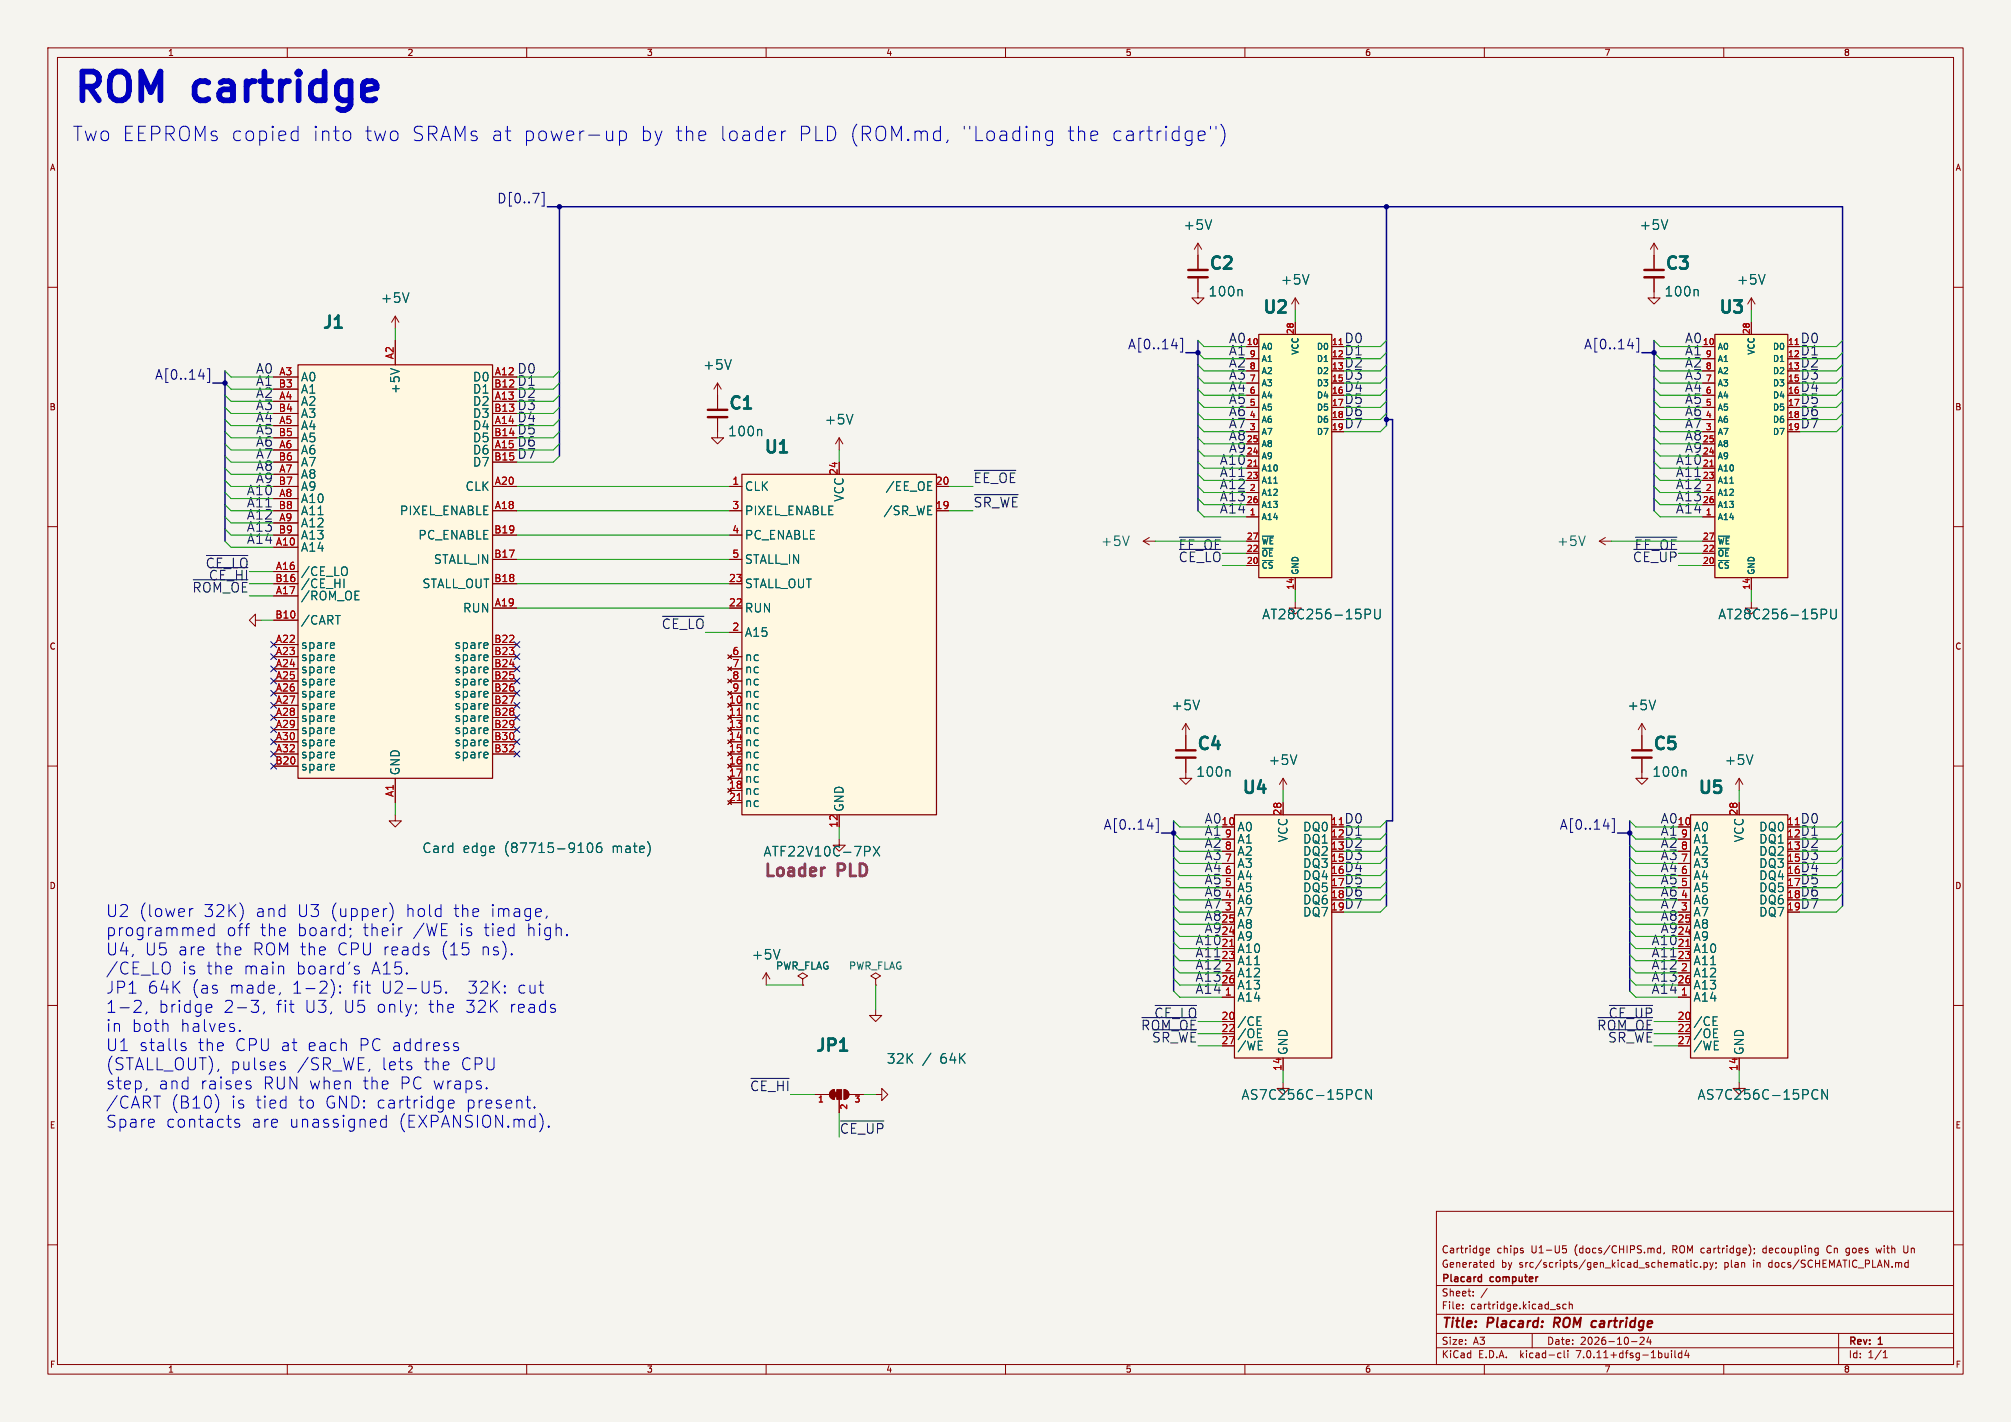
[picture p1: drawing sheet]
<svg xmlns="http://www.w3.org/2000/svg" width="420mm" height="297mm" viewBox="0 0 420 297" stroke-linecap="round" stroke-linejoin="round" font-family="sans-serif">
<defs><g id="words">
<g font-size="8.4" fill="#0000c2">
<text x="15" y="21.8">ROM</text>
<text x="41.1" y="21.8">cartridge</text>
</g>
<g font-size="4.2" fill="#0000c2">
<text x="15" y="29.8">Two EEPROMs copied</text>
<text x="64.7" y="29.8">into</text>
<text x="75.4" y="29.8">two</text>
<text x="85.1" y="29.8">SRAMs at</text>
<text x="108.1" y="29.8">power-up</text>
<text x="132.4" y="29.8">by the</text>
<text x="148.7" y="29.8">loader</text>
<text x="165" y="29.8">PLD (ROM.md,</text>
<text x="198.9" y="29.8">&quot;Loading</text>
<text x="220.7" y="29.8">the</text>
<text x="229.9" y="29.8">cartridge&quot;)</text>
</g>
<g font-size="3.5" fill="#006464">
<text x="252.2" y="57">C2</text>
<text x="347.4" y="57">C3</text>
<text x="67" y="69.3">J1</text>
<text x="263.4" y="66.2">U2</text>
<text x="358.6" y="66.2">U3</text>
<text x="151.9" y="86.2">C1</text>
<text x="159.3" y="95.4">U1</text>
<text x="249.6" y="157.3">C4</text>
<text x="344.9" y="157.3">C5</text>
<text x="259.1" y="166.5">U4</text>
<text x="354.3" y="166.5">U5</text>
<text x="170" y="220.3">JP1</text>
</g>
<g font-size="3.5" fill="#840084">
<text x="159.3" y="183.8">Loader</text>
<text x="174.9" y="183.8">PLD</text>
</g>
<g font-size="3.5" fill="#0000c2">
<text x="22" y="191.7">U2 (lower</text>
<text x="42.3" y="191.7">32K)</text>
<text x="53.1" y="191.7">and</text>
<text x="61.7" y="191.7">U3 (upper)</text>
<text x="84.2" y="191.7">hold</text>
<text x="94.2" y="191.7">the</text>
<text x="101.9" y="191.7">image,</text>
<text x="22" y="195.7">programmed</text>
<text x="47.1" y="195.7">off</text>
<text x="54.1" y="195.7">the</text>
<text x="61.8" y="195.7">board;</text>
<text x="75.4" y="195.7">their</text>
<text x="85.8" y="195.7">/WE</text>
<text x="95.4" y="195.7">is</text>
<text x="100.5" y="195.7">tied</text>
<text x="109.4" y="195.7">high.</text>
<text x="22" y="199.7">U4,</text>
<text x="22" y="203.7">/CE_LO</text>
<text x="30.1" y="199.7">U5 are</text>
<text x="37.8" y="203.7">is</text>
<text x="42.9" y="203.7">the</text>
<text x="44.7" y="199.7">the</text>
<text x="50.6" y="203.7">main</text>
<text x="52.4" y="199.7">ROM the</text>
<text x="61.5" y="203.7">board's</text>
<text x="70" y="199.7">CPU reads</text>
<text x="77.1" y="203.7">A15.</text>
<text x="91.5" y="199.7">(15</text>
<text x="99.8" y="199.7">ns).</text>
<text x="22" y="207.7">JP1</text>
<text x="30.6" y="207.7">64K</text>
<text x="39.8" y="207.7">(as</text>
<text x="47.6" y="207.7">made,</text>
<text x="60.6" y="207.7">1-2):</text>
<text x="73.2" y="207.7">fit</text>
<text x="79.1" y="207.7">U2-U5.</text>
<text x="97.1" y="207.7">32K:</text>
<text x="107.4" y="207.7">cut</text>
<text x="22" y="215.7">in</text>
<text x="22" y="211.7">1-2,</text>
<text x="27.3" y="215.7">both</text>
<text x="32.9" y="211.7">bridge</text>
<text x="37.4" y="215.7">halves.</text>
<text x="46.4" y="211.7">2-3,</text>
<text x="57.3" y="211.7">fit</text>
<text x="63.3" y="211.7">U3,</text>
<text x="71.3" y="211.7">U5 only;</text>
<text x="89" y="211.7">the</text>
<text x="96.7" y="211.7">32K</text>
<text x="105.8" y="211.7">reads</text>
<text x="22" y="219.7">U1 stalls</text>
<text x="41.1" y="219.7">the</text>
<text x="48.8" y="219.7">CPU at</text>
<text x="63.8" y="219.7">each</text>
<text x="74.5" y="219.7">PC address</text>
<text x="22" y="227.8">step,</text>
<text x="22" y="223.8">(STALL_OUT),</text>
<text x="32.9" y="227.8">and</text>
<text x="41.6" y="227.8">raises</text>
<text x="47.9" y="223.8">pulses</text>
<text x="54.6" y="227.8">RUN when</text>
<text x="61.8" y="223.8">/SR_WE,</text>
<text x="75.4" y="227.8">the</text>
<text x="79.4" y="223.8">lets</text>
<text x="83.1" y="227.8">PC wraps.</text>
<text x="88.1" y="223.8">the</text>
<text x="95.8" y="223.8">CPU</text>
<text x="22" y="231.8">/CART</text>
<text x="35.5" y="231.8">(B10)</text>
<text x="48" y="231.8">is</text>
<text x="53.1" y="231.8">tied</text>
<text x="61.9" y="231.8">to</text>
<text x="67.5" y="231.8">GND: cartridge</text>
<text x="96.8" y="231.8">present.</text>
<text x="22" y="235.8">Spare</text>
<text x="34.5" y="235.8">contacts</text>
<text x="52.3" y="235.8">are</text>
<text x="60.1" y="235.8">unassigned</text>
<text x="82.9" y="235.8">(EXPANSION.md).</text>
</g>
<g font-size="2.8" fill="#000084">
<text x="103.9" y="42.6">D[0..7]</text>
<text x="235.6" y="73.1">A[0..14]</text>
<text x="330.8" y="73.1">A[0..14]</text>
<text x="32.4" y="79.5">A[0..14]</text>
<text x="230.5" y="173.4">A[0..14]</text>
<text x="325.8" y="173.4">A[0..14]</text>
</g>
<g font-size="2.8" fill="#006464">
<text x="247.1" y="48.2">+5V</text>
<text x="342.4" y="48.2">+5V</text>
<text x="267.4" y="59.6">+5V</text>
<text x="362.7" y="59.6">+5V</text>
<text x="79.5" y="63.5">+5V</text>
<text x="252.3" y="62.1">100n</text>
<text x="347.6" y="62.1">100n</text>
<text x="146.8" y="77.4">+5V</text>
<text x="172.2" y="88.9">+5V</text>
<text x="152" y="91.3">100n</text>
<text x="229.9" y="114.3">+5V</text>
<text x="325.1" y="114.3">+5V</text>
<text x="263.5" y="129.6">AT28C256-15PU</text>
<text x="358.8" y="129.6">AT28C256-15PU</text>
<text x="244.6" y="148.5">+5V</text>
<text x="339.8" y="148.5">+5V</text>
<text x="264.9" y="160">+5V</text>
<text x="360.1" y="160">+5V</text>
<text x="249.8" y="162.4">100n</text>
<text x="345" y="162.4">100n</text>
<text x="88.1" y="178.4">Card</text>
<text x="96.6" y="178.4">edge</text>
<text x="105.2" y="178.4">(87715-9106</text>
<text x="127.7" y="178.4">mate)</text>
<text x="159.4" y="179.1">ATF22V10C-7PX</text>
<text x="156.9" y="200.6">+5V</text>
<text x="185.1" y="222.4">32K</text>
<text x="196.2" y="222.4">64K</text>
<text x="259.2" y="229.9">AS7C256C-15PCN</text>
<text x="354.5" y="229.9">AS7C256C-15PCN</text>
</g>
<g font-size="2.8" fill="#0f0f0f">
<text x="256.7" y="71.8">A0</text>
<text x="280.7" y="71.8">D0</text>
<text x="351.9" y="71.8">A0</text>
<text x="375.9" y="71.8">D0</text>
<text x="256.7" y="74.4">A1</text>
<text x="256.7" y="76.9">A2</text>
<text x="280.7" y="76.9">D2</text>
<text x="280.7" y="74.4">D1</text>
<text x="351.9" y="74.4">A1</text>
<text x="351.9" y="76.9">A2</text>
<text x="375.9" y="74.4">D1</text>
<text x="375.9" y="76.9">D2</text>
<text x="53.5" y="83.3">A2</text>
<text x="53.5" y="80.7">A1</text>
<text x="53.5" y="78.2">A0</text>
<text x="107.9" y="83.3">D2</text>
<text x="107.9" y="80.7">D1</text>
<text x="107.9" y="78.2">D0</text>
<text x="256.7" y="82">A4</text>
<text x="256.7" y="79.5">A3</text>
<text x="280.7" y="82">D4</text>
<text x="280.7" y="79.5">D3</text>
<text x="351.9" y="79.5">A3</text>
<text x="351.9" y="82">A4</text>
<text x="375.9" y="79.5">D3</text>
<text x="375.9" y="82">D4</text>
<text x="53.5" y="88.4">A4</text>
<text x="53.5" y="85.8">A3</text>
<text x="107.9" y="88.4">D4</text>
<text x="107.9" y="85.8">D3</text>
<text x="256.7" y="87.1">A6</text>
<text x="256.7" y="84.5">A5</text>
<text x="256.7" y="89.6">A7</text>
<text x="280.7" y="84.5">D5</text>
<text x="280.7" y="87.1">D6</text>
<text x="280.7" y="89.6">D7</text>
<text x="351.9" y="84.5">A5</text>
<text x="351.9" y="87.1">A6</text>
<text x="351.9" y="89.6">A7</text>
<text x="375.9" y="84.5">D5</text>
<text x="375.9" y="87.1">D6</text>
<text x="375.9" y="89.6">D7</text>
<text x="53.5" y="93.4">A6</text>
<text x="53.5" y="96">A7</text>
<text x="53.5" y="90.9">A5</text>
<text x="107.9" y="96">D7</text>
<text x="107.9" y="90.9">D5</text>
<text x="107.9" y="93.4">D6</text>
<text x="256.7" y="94.7">A9</text>
<text x="256.7" y="92.2">A8</text>
<text x="351.9" y="94.7">A9</text>
<text x="351.9" y="92.2">A8</text>
<text x="53.5" y="98.5">A8</text>
<text x="53.5" y="101.1">A9</text>
<text x="203.2" y="101.1">~{EE_OE}</text>
<text x="254.8" y="99.8">A11</text>
<text x="254.8" y="97.2">A10</text>
<text x="350" y="97.2">A10</text>
<text x="350" y="99.8">A11</text>
<text x="51.6" y="103.6">A10</text>
<text x="51.6" y="106.1">A11</text>
<text x="203.2" y="106.1">~{SR_WE}</text>
<text x="254.8" y="107.4">A14</text>
<text x="254.8" y="104.9">A13</text>
<text x="254.8" y="102.3">A12</text>
<text x="350" y="102.3">A12</text>
<text x="350" y="104.9">A13</text>
<text x="350" y="107.4">A14</text>
<text x="51.6" y="108.7">A12</text>
<text x="51.6" y="111.2">A13</text>
<text x="51.6" y="113.8">A14</text>
<text x="43" y="118.8">~{CE_LO}</text>
<text x="246.2" y="115">~{EE_OE}</text>
<text x="246.2" y="117.6">~{CE_LO}</text>
<text x="341" y="117.6">~{CE_UP}</text>
<text x="341.4" y="115">~{EE_OE}</text>
<text x="40.2" y="123.9">~{ROM_OE}</text>
<text x="43.6" y="121.4">~{CE_HI}</text>
<text x="138.2" y="131.5">~{CE_LO}</text>
<text x="251.6" y="172.2">A0</text>
<text x="280.7" y="172.2">D0</text>
<text x="346.8" y="172.2">A0</text>
<text x="375.9" y="172.2">D0</text>
<text x="251.6" y="179.8">A3</text>
<text x="251.6" y="177.3">A2</text>
<text x="251.6" y="174.7">A1</text>
<text x="280.7" y="174.7">D1</text>
<text x="280.7" y="177.3">D2</text>
<text x="280.7" y="179.8">D3</text>
<text x="346.8" y="177.3">A2</text>
<text x="346.8" y="174.7">A1</text>
<text x="346.8" y="179.8">A3</text>
<text x="375.9" y="174.7">D1</text>
<text x="375.9" y="177.3">D2</text>
<text x="375.9" y="179.8">D3</text>
<text x="251.6" y="184.9">A5</text>
<text x="251.6" y="182.3">A4</text>
<text x="280.7" y="182.3">D4</text>
<text x="280.7" y="184.9">D5</text>
<text x="346.8" y="182.3">A4</text>
<text x="346.8" y="184.9">A5</text>
<text x="375.9" y="182.3">D4</text>
<text x="375.9" y="184.9">D5</text>
<text x="251.6" y="187.4">A6</text>
<text x="251.6" y="190">A7</text>
<text x="280.7" y="187.4">D6</text>
<text x="280.7" y="190">D7</text>
<text x="346.8" y="187.4">A6</text>
<text x="346.8" y="190">A7</text>
<text x="375.9" y="187.4">D6</text>
<text x="375.9" y="190">D7</text>
<text x="249.7" y="197.6">A10</text>
<text x="251.6" y="192.5">A8</text>
<text x="251.6" y="195">A9</text>
<text x="344.9" y="197.6">A10</text>
<text x="346.8" y="192.5">A8</text>
<text x="346.8" y="195">A9</text>
<text x="249.7" y="202.7">A12</text>
<text x="249.7" y="200.1">A11</text>
<text x="344.9" y="202.7">A12</text>
<text x="344.9" y="200.1">A11</text>
<text x="249.7" y="207.7">A14</text>
<text x="249.7" y="205.2">A13</text>
<text x="344.9" y="205.2">A13</text>
<text x="344.9" y="207.7">A14</text>
<text x="238.3" y="215.4">~{ROM_OE}</text>
<text x="241.1" y="212.8">~{CE_LO}</text>
<text x="333.6" y="215.4">~{ROM_OE}</text>
<text x="336" y="212.8">~{CE_UP}</text>
<text x="240.6" y="217.9">~{SR_WE}</text>
<text x="335.9" y="217.9">~{SR_WE}</text>
<text x="156.7" y="228.1">~{CE_HI}</text>
<text x="175.3" y="236.9">~{CE_UP}</text>
</g>
<g font-size="2.8" fill="#840000">
<text x="301" y="277.9">Title:</text>
<text x="310.6" y="277.9">Placard:</text>
<text x="325.4" y="277.9">ROM</text>
<text x="334.1" y="277.9">cartridge</text>
</g>
<g font-size="2.5" fill="#006464">
<text x="62.7" y="79.9">A0</text>
<text x="62.7" y="82.4">A1</text>
<text x="83.7" y="82.3" transform="rotate(-90 83.7 82.3)">+5V</text>
<text x="98.8" y="79.9">D0</text>
<text x="98.8" y="82.4">D1</text>
<text x="62.7" y="84.9">A2</text>
<text x="62.7" y="87.5">A3</text>
<text x="98.8" y="84.9">D2</text>
<text x="98.8" y="87.5">D3</text>
<text x="62.7" y="90">A4</text>
<text x="62.7" y="95.1">A6</text>
<text x="62.7" y="92.6">A5</text>
<text x="98.8" y="90">D4</text>
<text x="98.8" y="95.1">D6</text>
<text x="98.8" y="92.6">D5</text>
<text x="62.7" y="100.2">A8</text>
<text x="62.7" y="97.6">A7</text>
<text x="98.8" y="97.6">D7</text>
<text x="62.7" y="105.3">A10</text>
<text x="62.7" y="102.7">A9</text>
<text x="62.7" y="107.8">A11</text>
<text x="83.5" y="107.8">PIXEL_ENABLE</text>
<text x="97.2" y="102.7">CLK</text>
<text x="155.4" y="102.7">CLK</text>
<text x="155.4" y="107.8">PIXEL_ENABLE</text>
<text x="176.4" y="104.8" transform="rotate(-90 176.4 104.8)">VCC</text>
<text x="184.5" y="107.8">/SR_WE</text>
<text x="184.9" y="102.7">/EE_OE</text>
<text x="62.7" y="110.3">A12</text>
<text x="62.7" y="112.9">A13</text>
<text x="87.4" y="112.9">PC_ENABLE</text>
<text x="155.4" y="112.9">PC_ENABLE</text>
<text x="62.7" y="115.4">A14</text>
<text x="90.6" y="118">STALL_IN</text>
<text x="155.4" y="118">STALL_IN</text>
<text x="62.7" y="120.5">/CE_LO</text>
<text x="62.7" y="125.6">/ROM_OE</text>
<text x="62.7" y="123">/CE_HI</text>
<text x="88.2" y="123">STALL_OUT</text>
<text x="155.4" y="123">STALL_OUT</text>
<text x="62.7" y="130.7">/CART</text>
<text x="96.7" y="128.1">RUN</text>
<text x="155.4" y="128.1">RUN</text>
<text x="62.7" y="135.7">spare</text>
<text x="94.9" y="135.7">spare</text>
<text x="155.4" y="133.2">A15</text>
<text x="62.7" y="138.3">spare</text>
<text x="62.7" y="140.8">spare</text>
<text x="62.7" y="143.4">spare</text>
<text x="94.9" y="138.3">spare</text>
<text x="94.9" y="140.8">spare</text>
<text x="94.9" y="143.4">spare</text>
<text x="155.4" y="138.3">nc</text>
<text x="155.4" y="140.8">nc</text>
<text x="155.4" y="143.4">nc</text>
<text x="62.7" y="145.9">spare</text>
<text x="62.7" y="148.4">spare</text>
<text x="94.9" y="145.9">spare</text>
<text x="94.9" y="148.4">spare</text>
<text x="155.4" y="148.4">nc</text>
<text x="155.4" y="145.9">nc</text>
<text x="62.7" y="151">spare</text>
<text x="62.7" y="153.5">spare</text>
<text x="94.9" y="151">spare</text>
<text x="94.9" y="153.5">spare</text>
<text x="155.4" y="151">nc</text>
<text x="155.4" y="153.5">nc</text>
<text x="62.7" y="156.1">spare</text>
<text x="62.7" y="158.6">spare</text>
<text x="62.7" y="161.1">spare</text>
<text x="94.9" y="156.1">spare</text>
<text x="94.9" y="158.6">spare</text>
<text x="155.4" y="156.1">nc</text>
<text x="155.4" y="158.6">nc</text>
<text x="155.4" y="161.1">nc</text>
<text x="83.7" y="162.1" transform="rotate(-90 83.7 162.1)">GND</text>
<text x="155.4" y="163.7">nc</text>
<text x="155.4" y="166.2">nc</text>
<text x="155.4" y="168.8">nc</text>
<text x="176.4" y="169.7" transform="rotate(-90 176.4 169.7)">GND</text>
<text x="258.3" y="173.8">A0</text>
<text x="272.1" y="173.8">DQ0</text>
<text x="353.6" y="173.8">A0</text>
<text x="367.4" y="173.8">DQ0</text>
<text x="258.3" y="178.9">A2</text>
<text x="258.3" y="176.4">A1</text>
<text x="269.1" y="175.9" transform="rotate(-90 269.1 175.9)">VCC</text>
<text x="272.1" y="176.4">DQ1</text>
<text x="272.1" y="178.9">DQ2</text>
<text x="353.6" y="178.9">A2</text>
<text x="353.6" y="176.4">A1</text>
<text x="364.3" y="175.9" transform="rotate(-90 364.3 175.9)">VCC</text>
<text x="367.4" y="176.4">DQ1</text>
<text x="367.4" y="178.9">DQ2</text>
<text x="258.3" y="184">A4</text>
<text x="258.3" y="181.5">A3</text>
<text x="272.1" y="181.5">DQ3</text>
<text x="272.1" y="184">DQ4</text>
<text x="353.6" y="184">A4</text>
<text x="353.6" y="181.5">A3</text>
<text x="367.4" y="181.5">DQ3</text>
<text x="367.4" y="184">DQ4</text>
<text x="258.3" y="191.6">A7</text>
<text x="258.3" y="189.1">A6</text>
<text x="258.3" y="186.5">A5</text>
<text x="272.1" y="186.5">DQ5</text>
<text x="272.1" y="189.1">DQ6</text>
<text x="272.1" y="191.6">DQ7</text>
<text x="353.6" y="191.6">A7</text>
<text x="353.6" y="189.1">A6</text>
<text x="353.6" y="186.5">A5</text>
<text x="367.4" y="186.5">DQ5</text>
<text x="367.4" y="189.1">DQ6</text>
<text x="367.4" y="191.6">DQ7</text>
<text x="258.3" y="196.7">A9</text>
<text x="258.3" y="194.2">A8</text>
<text x="353.6" y="196.7">A9</text>
<text x="353.6" y="194.2">A8</text>
<text x="258.3" y="199.2">A10</text>
<text x="258.3" y="201.8">A11</text>
<text x="353.6" y="199.2">A10</text>
<text x="353.6" y="201.8">A11</text>
<text x="258.3" y="209.4">A14</text>
<text x="258.3" y="204.3">A12</text>
<text x="258.3" y="206.9">A13</text>
<text x="353.6" y="209.4">A14</text>
<text x="353.6" y="204.3">A12</text>
<text x="353.6" y="206.9">A13</text>
<text x="258.3" y="214.5">/CE</text>
<text x="353.6" y="214.5">/CE</text>
<text x="258.3" y="217">/OE</text>
<text x="258.3" y="219.6">/WE</text>
<text x="269.1" y="220.5" transform="rotate(-90 269.1 220.5)">GND</text>
<text x="353.6" y="217">/OE</text>
<text x="353.6" y="219.6">/WE</text>
<text x="364.3" y="220.5" transform="rotate(-90 364.3 220.5)">GND</text>
</g>
<g font-size="2.1" fill="#a90000">
<text x="82.3" y="75.1" transform="rotate(-90 82.3 75.1)">A2</text>
<text x="58.1" y="81">B3</text>
<text x="58.3" y="78.5">A3</text>
<text x="58.3" y="83.6">A4</text>
<text x="103.2" y="81">B12</text>
<text x="103.3" y="78.5">A12</text>
<text x="103.3" y="83.6">A13</text>
<text x="58.1" y="86.1">B4</text>
<text x="58.3" y="88.6">A5</text>
<text x="103.2" y="86.1">B13</text>
<text x="103.3" y="88.6">A14</text>
<text x="58.1" y="91.2">B5</text>
<text x="58.3" y="93.7">A6</text>
<text x="103.2" y="91.2">B14</text>
<text x="103.3" y="93.7">A15</text>
<text x="58.1" y="96.3">B6</text>
<text x="58.1" y="101.3">B7</text>
<text x="58.3" y="98.8">A7</text>
<text x="103.2" y="96.3">B15</text>
<text x="103.3" y="101.3">A20</text>
<text x="152.9" y="101.3">1</text>
<text x="175" y="99.3" transform="rotate(-90 175 99.3)">24</text>
<text x="195.3" y="101.3">20</text>
<text x="58.1" y="106.4">B8</text>
<text x="58.3" y="103.9">A8</text>
<text x="103.3" y="106.4">A18</text>
<text x="152.9" y="106.4">3</text>
<text x="195.3" y="106.4">19</text>
<text x="58.1" y="111.5">B9</text>
<text x="58.3" y="109">A9</text>
<text x="103.2" y="111.5">B19</text>
<text x="152.9" y="111.5">4</text>
<text x="57.5" y="114">A10</text>
<text x="57.5" y="119.1">A16</text>
<text x="103.2" y="116.6">B17</text>
<text x="152.9" y="116.6">5</text>
<text x="57.4" y="121.7">B16</text>
<text x="57.5" y="124.2">A17</text>
<text x="103.2" y="121.7">B18</text>
<text x="152.2" y="121.7">23</text>
<text x="57.4" y="129.3">B10</text>
<text x="103.3" y="126.7">A19</text>
<text x="152.2" y="126.7">22</text>
<text x="152.9" y="131.8">2</text>
<text x="57.5" y="134.4">A22</text>
<text x="57.5" y="136.9">A23</text>
<text x="103.2" y="134.4">B22</text>
<text x="103.2" y="136.9">B23</text>
<text x="152.9" y="136.9">6</text>
<text x="57.5" y="139.4">A24</text>
<text x="57.5" y="142">A25</text>
<text x="103.2" y="139.4">B24</text>
<text x="103.2" y="142">B25</text>
<text x="152.9" y="139.4">7</text>
<text x="152.9" y="142">8</text>
<text x="57.5" y="144.5">A26</text>
<text x="57.5" y="147.1">A27</text>
<text x="57.5" y="149.6">A28</text>
<text x="103.2" y="144.5">B26</text>
<text x="103.2" y="147.1">B27</text>
<text x="103.2" y="149.6">B28</text>
<text x="152.2" y="147.1">10</text>
<text x="152.2" y="149.6">11</text>
<text x="152.9" y="144.5">9</text>
<text x="57.5" y="152.1">A29</text>
<text x="57.5" y="154.7">A30</text>
<text x="103.2" y="152.1">B29</text>
<text x="103.2" y="154.7">B30</text>
<text x="152.2" y="152.1">13</text>
<text x="152.2" y="154.7">14</text>
<text x="57.4" y="159.8">B20</text>
<text x="57.5" y="157.2">A32</text>
<text x="103.2" y="157.2">B32</text>
<text x="152.2" y="157.2">15</text>
<text x="152.2" y="159.8">16</text>
<text x="82.3" y="166.5" transform="rotate(-90 82.3 166.5)">A1</text>
<text x="152.2" y="162.3">17</text>
<text x="152.2" y="164.8">18</text>
<text x="152.2" y="167.4">21</text>
<text x="175" y="173" transform="rotate(-90 175 173)">12</text>
<text x="255" y="172.5">10</text>
<text x="267.7" y="170.4" transform="rotate(-90 267.7 170.4)">28</text>
<text x="277.9" y="172.5">11</text>
<text x="350.3" y="172.5">10</text>
<text x="363" y="170.4" transform="rotate(-90 363 170.4)">28</text>
<text x="373.1" y="172.5">11</text>
<text x="255.7" y="177.5">8</text>
<text x="255.7" y="175">9</text>
<text x="277.9" y="175">12</text>
<text x="277.9" y="177.5">13</text>
<text x="351" y="177.5">8</text>
<text x="351" y="175">9</text>
<text x="373.1" y="175">12</text>
<text x="373.1" y="177.5">13</text>
<text x="255.7" y="185.2">5</text>
<text x="255.7" y="182.6">6</text>
<text x="255.7" y="180.1">7</text>
<text x="277.9" y="180.1">15</text>
<text x="277.9" y="182.6">16</text>
<text x="277.9" y="185.2">17</text>
<text x="351" y="185.2">5</text>
<text x="351" y="182.6">6</text>
<text x="351" y="180.1">7</text>
<text x="373.1" y="180.1">15</text>
<text x="373.1" y="182.6">16</text>
<text x="373.1" y="185.2">17</text>
<text x="255.7" y="190.2">3</text>
<text x="255.7" y="187.7">4</text>
<text x="277.9" y="187.7">18</text>
<text x="277.9" y="190.2">19</text>
<text x="351" y="190.2">3</text>
<text x="351" y="187.7">4</text>
<text x="373.1" y="187.7">18</text>
<text x="373.1" y="190.2">19</text>
<text x="255" y="197.9">21</text>
<text x="255" y="195.3">24</text>
<text x="255" y="192.8">25</text>
<text x="350.3" y="197.9">21</text>
<text x="350.3" y="195.3">24</text>
<text x="350.3" y="192.8">25</text>
<text x="255" y="200.4">23</text>
<text x="255.7" y="202.9">2</text>
<text x="350.3" y="200.4">23</text>
<text x="351" y="202.9">2</text>
<text x="255" y="205.5">26</text>
<text x="255.7" y="208">1</text>
<text x="350.3" y="205.5">26</text>
<text x="351" y="208">1</text>
<text x="255" y="213.1">20</text>
<text x="255" y="215.6">22</text>
<text x="350.3" y="213.1">20</text>
<text x="350.3" y="215.6">22</text>
<text x="255" y="218.2">27</text>
<text x="350.3" y="218.2">27</text>
<text x="267.7" y="223.8" transform="rotate(-90 267.7 223.8)">14</text>
<text x="363" y="223.8" transform="rotate(-90 363 223.8)">14</text>
</g>
<g font-size="2.1" fill="#006464">
<text x="162" y="202.7">PWR_FLAG</text>
<text x="177.2" y="202.7">PWR_FLAG</text>
</g>
<g font-size="2.1" fill="#840000">
<text x="301" y="262">Cartridge</text>
<text x="312.6" y="262">chips</text>
<text x="319.8" y="262">U1-U5</text>
<text x="329" y="262">(docs/CHIPS.md,</text>
<text x="349.5" y="262">ROM cartridge);</text>
<text x="368.7" y="262">decoupling</text>
<text x="382.2" y="262">Cn</text>
<text x="386.4" y="262">goes</text>
<text x="392.9" y="262">with</text>
<text x="398.7" y="262">Un</text>
<text x="301" y="268.2">Placard</text>
<text x="301" y="265">Generated</text>
<text x="311.3" y="268.2">computer</text>
<text x="313.5" y="265">by</text>
<text x="317.3" y="265">src/scripts/gen_kicad_schematic.py;</text>
<text x="360.2" y="265">plan</text>
<text x="366.4" y="265">in</text>
<text x="369.8" y="265">docs/SCHEMATIC_PLAN.md</text>
<text x="301" y="273.7">File:</text>
<text x="301" y="271">Sheet:</text>
<text x="307.1" y="273.7">cartridge.kicad_sch</text>
<text x="301" y="281.1">Size:</text>
<text x="307.6" y="281.1">A3</text>
<text x="323" y="281.1">Date:</text>
<text x="330" y="281.1">2026-10-24</text>
<text x="386" y="281.3">Rev:</text>
<text x="392.4" y="281.3">1</text>
<text x="301" y="283.9">KiCad</text>
<text x="308.7" y="283.9">E.D.A.</text>
<text x="317.6" y="283.9">kicad-cli</text>
<text x="329.5" y="283.9">7.0.11+dfsg-1build4</text>
<text x="386" y="283.9">Id:</text>
<text x="390.1" y="283.9">1/1</text>
</g>
<g font-size="1.8" fill="#840000">
<text x="35" y="11.9">1</text>
<text x="85" y="11.9">2</text>
<text x="135" y="11.9">3</text>
<text x="185" y="11.9">4</text>
<text x="235" y="11.9">5</text>
<text x="285" y="11.9">6</text>
<text x="335" y="11.9">7</text>
<text x="385" y="11.9">8</text>
<text x="10.3" y="35.9">A</text>
<text x="408.3" y="35.9">A</text>
<text x="10.3" y="85.9">B</text>
<text x="408.2" y="85.9">B</text>
<text x="10.3" y="135.9">C</text>
<text x="408.2" y="135.9">C</text>
<text x="10.3" y="185.9">D</text>
<text x="408.2" y="185.9">D</text>
<text x="10.3" y="235.9">E</text>
<text x="408.3" y="235.9">E</text>
<text x="10.3" y="285.9">F</text>
<text x="35" y="286.9">1</text>
<text x="85" y="286.9">2</text>
<text x="135" y="286.9">3</text>
<text x="185" y="286.9">4</text>
<text x="235" y="286.9">5</text>
<text x="285" y="286.9">6</text>
<text x="335" y="286.9">7</text>
<text x="385" y="286.9">8</text>
<text x="408.3" y="285.9">F</text>
</g>
<g font-size="1.8" fill="#a90000">
<text x="270.3" y="69.9" transform="rotate(-90 270.3 69.9)">28</text>
<text x="365.5" y="69.9" transform="rotate(-90 365.5 69.9)">28</text>
<text x="260.3" y="72.1">10</text>
<text x="260.9" y="77.2">8</text>
<text x="260.9" y="74.7">9</text>
<text x="278.1" y="72.1">11</text>
<text x="278.1" y="74.7">12</text>
<text x="278.1" y="77.2">13</text>
<text x="355.6" y="72.1">10</text>
<text x="356.2" y="77.2">8</text>
<text x="356.2" y="74.7">9</text>
<text x="373.3" y="72.1">11</text>
<text x="373.3" y="74.7">12</text>
<text x="373.3" y="77.2">13</text>
<text x="260.9" y="82.3">6</text>
<text x="260.9" y="79.8">7</text>
<text x="278.1" y="79.8">15</text>
<text x="278.1" y="82.3">16</text>
<text x="356.2" y="82.3">6</text>
<text x="356.2" y="79.8">7</text>
<text x="373.3" y="79.8">15</text>
<text x="373.3" y="82.3">16</text>
<text x="260.9" y="89.9">3</text>
<text x="260.9" y="87.4">4</text>
<text x="260.9" y="84.8">5</text>
<text x="278.1" y="84.8">17</text>
<text x="278.1" y="87.4">18</text>
<text x="278.1" y="89.9">19</text>
<text x="356.2" y="89.9">3</text>
<text x="356.2" y="87.4">4</text>
<text x="356.2" y="84.8">5</text>
<text x="373.3" y="84.8">17</text>
<text x="373.3" y="87.4">18</text>
<text x="373.3" y="89.9">19</text>
<text x="260.3" y="95">24</text>
<text x="260.3" y="92.5">25</text>
<text x="355.6" y="95">24</text>
<text x="355.6" y="92.5">25</text>
<text x="260.3" y="97.5">21</text>
<text x="260.3" y="100.1">23</text>
<text x="355.6" y="97.5">21</text>
<text x="355.6" y="100.1">23</text>
<text x="260.3" y="105.2">26</text>
<text x="260.9" y="107.7">1</text>
<text x="260.9" y="102.6">2</text>
<text x="355.6" y="105.2">26</text>
<text x="356.2" y="107.7">1</text>
<text x="356.2" y="102.6">2</text>
<text x="260.3" y="112.8">27</text>
<text x="355.6" y="112.8">27</text>
<text x="260.3" y="117.9">20</text>
<text x="260.3" y="115.3">22</text>
<text x="355.6" y="117.9">20</text>
<text x="355.6" y="115.3">22</text>
<text x="270.3" y="123.2" transform="rotate(-90 270.3 123.2)">14</text>
<text x="365.5" y="123.2" transform="rotate(-90 365.5 123.2)">14</text>
<text x="170.7" y="230.6">1</text>
<text x="177.2" y="231.8" transform="rotate(-90 177.2 231.8)">2</text>
<text x="178.4" y="230.6">3</text>
</g>
<g font-size="1.8" fill="#006464">
<text x="263.4" y="73.3">A0</text>
<text x="263.4" y="75.8">A1</text>
<text x="271.4" y="74.2" transform="rotate(-90 271.4 74.2)">VCC</text>
<text x="274.9" y="73.3">D0</text>
<text x="274.9" y="75.8">D1</text>
<text x="358.6" y="73.3">A0</text>
<text x="358.6" y="75.8">A1</text>
<text x="366.6" y="74.2" transform="rotate(-90 366.6 74.2)">VCC</text>
<text x="370.2" y="73.3">D0</text>
<text x="370.2" y="75.8">D1</text>
<text x="263.4" y="83.4">A4</text>
<text x="263.4" y="80.9">A3</text>
<text x="263.4" y="78.3">A2</text>
<text x="274.9" y="78.3">D2</text>
<text x="274.9" y="80.9">D3</text>
<text x="274.9" y="83.4">D4</text>
<text x="358.6" y="83.4">A4</text>
<text x="358.6" y="80.9">A3</text>
<text x="358.6" y="78.3">A2</text>
<text x="370.2" y="78.3">D2</text>
<text x="370.2" y="80.9">D3</text>
<text x="370.2" y="83.4">D4</text>
<text x="263.4" y="88.5">A6</text>
<text x="263.4" y="86">A5</text>
<text x="274.9" y="86">D5</text>
<text x="274.9" y="88.5">D6</text>
<text x="358.6" y="88.5">A6</text>
<text x="358.6" y="86">A5</text>
<text x="370.2" y="86">D5</text>
<text x="370.2" y="88.5">D6</text>
<text x="263.4" y="93.6">A8</text>
<text x="263.4" y="91">A7</text>
<text x="274.9" y="91">D7</text>
<text x="358.6" y="93.6">A8</text>
<text x="358.6" y="91">A7</text>
<text x="370.2" y="91">D7</text>
<text x="263.4" y="98.7">A10</text>
<text x="263.4" y="101.2">A11</text>
<text x="263.4" y="96.1">A9</text>
<text x="358.6" y="98.7">A10</text>
<text x="358.6" y="101.2">A11</text>
<text x="358.6" y="96.1">A9</text>
<text x="263.4" y="103.7">A12</text>
<text x="263.4" y="106.3">A13</text>
<text x="358.6" y="103.7">A12</text>
<text x="358.6" y="106.3">A13</text>
<text x="263.4" y="108.8">A14</text>
<text x="263.4" y="113.9">~{WE}</text>
<text x="358.6" y="108.8">A14</text>
<text x="358.6" y="113.9">~{WE}</text>
<text x="263.4" y="119">~{CS}</text>
<text x="263.4" y="116.4">~{OE}</text>
<text x="358.6" y="119">~{CS}</text>
<text x="358.6" y="116.4">~{OE}</text>
<text x="271.4" y="120.1" transform="rotate(-90 271.4 120.1)">GND</text>
<text x="366.6" y="120.1" transform="rotate(-90 366.6 120.1)">GND</text>
</g>
</g></defs>
<path d="M0 0h420v297h-420z" fill="#f5f4ef" stroke="#f5f4ef" stroke-width=".21"/>
<g fill="none" stroke="#840000" stroke-width=".21">
<path d="M10 10h400v277h-400zM12 12h396v273h-396zM60 10v2M110 10v2M160 10v2M210 10v2M260 10v2M310 10v2M360 10v2M10 60h2M250.2 58.2v4h1.3l-1.3 1.3-1.3-1.3h1.3M250.2 50.8l-.8 1.3"/>
<path d="M250.2 50.8v5.3M250.2 50.8l.8 1.3M345.4 58.2v4h1.3l-1.3 1.3-1.2-1.3h1.2M345.4 50.8l-.7 1.3M345.4 50.8v5.3M345.4 50.8l.8 1.3M408 60h2M57.1 78.7h5.1M82.5 66l-.7 1.3M82.5 66v2.6M82.5 71.1v5.1M82.5 66l.8 1.3"/>
<path d="M102.9 78.7h5M260.3 72.4h2.6M260.3 74.9h2.6M260.3 77.5h2.6M270.5 62.2l-.8 1.3M270.5 62.2v2.6M270.5 67.3v2.6M270.5 62.2l.8 1.3M278.1 72.4h2.6M278.1 74.9h2.6M278.1 77.5h2.6M355.6 72.4h2.5"/>
<path d="M355.6 74.9h2.5M355.6 77.5h2.5M365.8 62.2l-.8 1.3M365.8 62.2v2.6M365.8 67.3v2.6M365.8 62.2l.7 1.3M373.4 72.4h2.5M373.4 74.9h2.5M373.4 77.5h2.5M57.1 83.8h5.1M57.1 88.9h5.1M57.1 94h5.1"/>
<path d="M57.1 99.1h5.1M57.1 81.3h5.1M57.1 86.4h5.1M57.1 91.4h5.1M57.1 96.5h5.1M102.9 83.8h5M102.9 88.9h5M102.9 94h5M102.9 81.3h5M102.9 86.4h5M102.9 91.4h5M102.9 96.5h5"/>
<path d="M149.9 87.4v4h1.2l-1.2 1.3-1.3-1.3h1.3M149.9 80v5.3M149.9 80l-.8 1.3M149.9 80l.7 1.3M175.3 91.4l-.8 1.3M175.3 91.4v2.6M175.3 91.4l.7 1.3M260.3 80h2.6M260.3 82.6h2.6M260.3 85.1h2.6M260.3 87.6h2.6M260.3 90.2h2.6"/>
<path d="M260.3 97.8h2.6M260.3 95.3h2.6M260.3 92.7h2.6M278.1 80h2.6M278.1 82.6h2.6M278.1 85.1h2.6M278.1 87.6h2.6M278.1 90.2h2.6M355.6 80h2.5M355.6 82.6h2.5M355.6 85.1h2.5M355.6 87.6h2.5"/>
<path d="M355.6 90.2h2.5M355.6 97.8h2.5M355.6 95.3h2.5M355.6 92.7h2.5M373.4 80h2.5M373.4 82.6h2.5M373.4 85.1h2.5M373.4 87.6h2.5M373.4 90.2h2.5M10 110h2M57.1 114.3h5.1M57.1 119.4h5.1"/>
<path d="M57.1 106.7h5.1M57.1 101.6h5.1M57.1 104.1h5.1M57.1 109.2h5.1M57.1 111.8h5.1M102.9 106.7h5M102.9 101.6h5M102.9 116.8h5M102.9 111.8h5M152.4 106.7h2.5M152.4 101.6h2.5M152.4 116.8h2.5"/>
<path d="M152.4 111.8h2.5M238.8 113h2.5M238.8 113l1.2 .8M240 112.3l-1.2 .7M260.3 113h2.6M260.3 108h2.6M260.3 102.9h2.6M260.3 118.1h2.6M260.3 115.6h2.6M260.3 100.3h2.6M260.3 105.4h2.6M334 113l1.3 .8"/>
<path d="M334 113h2.5M335.3 112.3l-1.3 .7M355.6 113h2.5M355.6 108h2.5M355.6 102.9h2.5M355.6 118.1h2.5M355.6 115.6h2.5M355.6 100.3h2.5M355.6 105.4h2.5M408 110h2M53.3 129.5v-1.2l-1.2 1.2 1.2 1.3v-1.3h1.3M57.1 124.5h5.1"/>
<path d="M57.1 134.6h5.1M57.1 137.2h5.1M57.1 139.7h5.1M57.1 129.5h5.1M57.1 121.9h5.1M102.9 127h5M102.9 134.6h5M102.9 137.2h5M102.9 139.7h5M102.9 121.9h5M152 136.8l.8 .7M152 139.3l.8 .8"/>
<path d="M152.4 137.2h2.5M152.4 139.7h2.5M152.4 132.1h2.5M152.8 136.8l-.8 .7M152.8 139.3l-.8 .8M270.5 125.7v1.3h1.3l-1.3 1.3-1.3-1.3h1.3M270.5 120.7v2.5M365.8 125.7v1.3h1.2l-1.2 1.3-1.3-1.3h1.3M365.8 120.7v2.5M10 160h2M57.1 142.2h5.1M57.1 144.8h5.1"/>
<path d="M57.1 147.3h5.1M57.1 149.9h5.1M57.1 152.4h5.1M57.1 154.9h5.1M57.1 157.5h5.1M102.9 142.2h5M102.9 144.8h5M102.9 147.3h5M102.9 149.9h5M102.9 152.4h5M102.9 154.9h5M102.9 157.5h5"/>
<path d="M152 141.9l.8 .7M152 144.4l.8 .8M152.4 142.2h2.5M152.4 144.8h2.5M152.4 149.9h2.5M152.8 141.9l-.8 .7M152.8 144.4l-.8 .8M247.6 158.5v4.1h1.3l-1.3 1.2-1.2-1.2h1.2M247.6 151.1l-.7 1.3M247.6 151.1v5.4M247.6 151.1l.8 1.3M342.9 158.5v4.1h1.3l-1.3 1.2-1.3-1.2h1.3"/>
<path d="M342.9 151.1v5.4M342.9 151.1l-.8 1.3M342.9 151.1l.8 1.3M408 160h2M57.1 160h5.1M82.5 170.2v1.3h1.3l-1.3 1.2-1.2-1.2h1.2M82.5 162.6v5M152.4 167.6h2.5M175.3 175.3v1.2h1.2l-1.2 1.3-1.3-1.3h1.3M255.3 177.8h2.5M255.3 175.3h2.5M268 162.6l-.8 1.2"/>
<path d="M268 162.6v2.5M268 162.6l.7 1.2M278.1 172.7h2.6M350.5 177.8h2.6M350.5 175.3h2.6M363.2 162.6l-.7 1.2M363.2 162.6v2.5M363.2 162.6l.8 1.2M373.4 172.7h2.5M255.3 198.1h2.5M255.3 190.5h2.5M255.3 188h2.5"/>
<path d="M255.3 185.4h2.5M255.3 182.9h2.5M255.3 180.3h2.5M350.5 198.1h2.6M350.5 190.5h2.6M350.5 188h2.6M350.5 185.4h2.6M350.5 182.9h2.6M350.5 180.3h2.6M10 210h2M160 203.2l-.7 1.3M160 203.2v2.5"/>
<path d="M160 203.2l.8 1.3M167.6 204.5l1.1-.7-1.1-.6-1 .6 1 .7v1.2M167.6 205.7h.1M182.9 204.5l1-.7-1-.6-1 .6 1 .7v1.2M182.9 205.7h.1M182.9 210.8v1.3h1.2l-1.2 1.3-1.3-1.3h1.3M255.3 208.3h2.5M255.3 203.2h2.5M350.5 208.3h2.6M350.5 203.2h2.6M408 210h2M170.2 228.6h3"/>
<path d="M173.6 227.9l.6-.3v2a1.02 1.02 0 0 1-.9-.6 1.02 1.02 0 0 1 .3-1.1zM175.3 229.6v2.8M176.3 227.6a1.02 1.02 0 0 1 1 1 1.02 1.02 0 0 1-1 1zM177.3 228.6h3M182.9 228.6h1.2v-1.3l1.3 1.3-1.3 1.3v-1.3M268 226.1v1.2h1.2l-1.2 1.3-1.3-1.3h1.3M363.2 226.1v1.2h1.3l-1.3 1.3-1.3-1.3h1.3M10 260h2M300 253h108v32h-108zM408 260h2M300 278.5h108M300 274.5h108"/>
<path d="M300 268.5h108M305.5 273.2v.2M305.5 272.5v.1M307.7 270.5v.2M307.7 269.8v.1M310.4 261.2l.7-.2-.1-.2-.4-.1-.2 .2v.7h.6M310.6 269.1l-1.3 1.9M311.4 264.6h.5M311.4 263.8h.5M311.9 263.2v1.5M318.1 261.3v.3M320 278.5v3"/>
<path d="M325.6 272.9l.2 .2-.2 .3M325.6 272.4l.1 .1M326.4 260.8h.5l.3 .2-.2 .6h-.6M326.4 260.2h.7M327.1 272.5l-.4-.1-.3 .3 .1 .6h.6M327.7 272.5l.2-.1 .4 .1 .1 .9M327.7 271.9v1.5M343.3 279.4v.5l-.9 .9h1M344.3 279.2l-.4 1.1h1M344.7 279.8v1M346.8 260.8l-.4-.1-.3 .3 .1 .6h.6M346.8 260.2v1.5"/>
<path d="M347.6 261.6l-.2 .3M351.1 263.7l.4 .1 .1 .9M351.6 264.6l-.5 .1M351.6 264l-.5 .1M352.1 263.7h.6M352.3 263.2v1.3l.4 .2M353.2 263.2v.1M353.2 263.7v1M354.5 263.8l-.4-.1-.3 .3 .1 .6h.6M355.2 264.5v.2M355.9 263.8l.4-.1 .3 .3-.2 .6h-.5M355.9 263.7v1.5"/>
<path d="M357.1 263.7l.3 1M357.4 264.7l-.3 .5M357.8 263.7l-.4 1M358.4 263.8v.1M358.4 264.6l-.1 .3M365.5 260.4l.2 .6-.2 .8M366.4 260.8v.1M366.4 261.6l-.1 .3M379.3 260.7l.4 .1M379.7 261.6l-.4 .1M379.7 260.7v1.2l-.1 .2-.4 .1M381.7 260.4l-.2 .4 .2 .7"/>
<path d="M384 278.5v6.5M385.6 262.1l.3 .1M385.8 260.7l-.3 .3v.4l.3 .3M391.8 260.7l.3 1 .3-.7M397.6 260.2v1.2l.3 .3h.3M398.5 263.8l-.4-.1-.3 .3 .1 .6h.6M398.5 263.2v1.5M60 285v2M110 285v2M160 285v2M210 285v2M260 285v2"/>
<path d="M300 281.5h108M310 285v2M325.6 282.6l.4 .1M326 283.5l-.4 .1M326.7 282.1v1.3l.2 .2M327.4 282.1v.1M327.4 282.6v1M340.7 280.2h1.2M349.1 282.1v.1M349.1 282.6v1M349.8 282.1v1.3l.2 .2M351.2 282.7l-.4-.1-.3 .3 .2 .6h.5"/>
<path d="M351.2 282.1v1.5M352.2 282l-.3 1.1h.9M352.6 282.6v1M360 285v2M393.3 283.6h.9M393.3 282.5l.4-.4v1.5"/>
</g>
<path d="M324.7 275.2l-.2 2M332.8 275.9l.6 .1M333.3 277.1l-.3 .1" fill="none" stroke="#840000" stroke-width=".4"/>
<path d="M309 266.7l.4 .1M309.4 266.2v1.5M309.4 267.6l-.4 .1" fill="none" stroke="#840000" stroke-width=".3"/>
<g fill="#fff8e1" stroke="#fff8e1" stroke-width=".21">
<path d="M257.8 170.2h20.3v50.8h-20.3z"/>
<path d="M62.2 76.2h40.7v86.4h-40.7z"/>
<path d="M353.1 170.2h20.3v50.8h-20.3z"/>
<path d="M154.9 99.1h40.7v71.1h-40.7z"/>
</g>
<path d="M62.2 76.2h40.7v86.4h-40.7zM262.9 69.9h15.2v50.8h-15.2zM358.1 69.9h15.3v50.8h-15.3zM154.9 99.1h40.7v71.1h-40.7zM257.8 170.2h20.3v50.8h-20.3zM353.1 170.2h20.3v50.8h-20.3z" fill="none" stroke="#840000" stroke-width=".25"/>
<path d="M279.6 72h.8M374.9 72h.7M261.9 97.4h.7M357.1 97.4h.7M154 149.4h.8M154 167.2h.8M279.7 172.3h.8M374.9 172.3h.9M256.8 197.7h.9M352.1 197.7h.8" fill="none" stroke="#a90000" stroke-width=".21"/>
<g fill="none" stroke="#006464" stroke-width=".21">
<path d="M259.3 60.6l.1 1.2M354.6 60.6l.1 1.2M159 89.8l.1 1.2M72.3 118.5a1.28 1.28 0 0 1 0 1.6M263.6 112h2.4M358.9 112h2.3M69.8 134.3l.1 .4-.9 .1M69.8 136.9l.1 .3-.9 .2M69.8 139.4l.1 .4-.9 .1M71.8 120.9v1.8M74.2 125.3h.8M74.2 123.5h.8"/>
<path d="M285.1 127.2h.8a.54 .54 0 0 1 .4 .6 .54 .54 0 0 1-.4 .5h-.8M287.1 127.2v1.7l.4 .3h.5l.2-.3v-1.7M380.3 127.2h.8a.54 .54 0 0 1 .4 .6 .54 .54 0 0 1-.4 .5h-.8M382.3 127.2v1.7l.4 .3h.4l.4-.3v-1.7M69.8 142l.1 .3-.9 .2M69.8 144.5l.1 .3-.9 .2M69.8 147l.1 .4-.9 .1M69.8 149.6l.1 .3-.9 .2M69.8 152.1l.1 .4-.9 .1M69.8 154.7l.1 .3-.9 .2M69.8 157.2l.1 .3-.9 .2M69.8 159.7l.1 .4-.9 .1"/>
<path d="M120.7 178.1h1.2M122.8 176.2l.5-.1a1.25 1.25 0 0 1 0 2l-.5-.2a1.68 1.68 0 0 1 0-1.7zM125.5 176.1a.79 .79 0 0 0-.9 .8v.8l.1 .3 .6 .1 .3-.2 .1-.7-.2-.3-.6-.1-.3 .4M135.6 176.3l.2 .8-.2 1.1M182.4 176.8l1.3 2M183.7 176.8l-1.3 2M256.8 160.9l.1 1.2M352 160.9l.1 1.2M194.4 220l-1.7 2.5M262.5 214.2h.9M262.5 212.4h.9M262.6 216.7h.9"/>
<path d="M262.6 214.9h.9M357.8 214.2h.8M357.8 212.4h.8M357.9 216.7h.8M357.9 214.9h.8M283.8 227.6l.6 .2M284.4 229.4l-.6 .2M286.4 227.6v2l-1.1-2v2M379.1 227.6l.5 .2M379.6 229.4l-.5 .2M381.6 227.6v2l-1.1-2v2"/>
</g>
<path d="M248.2 57.9h4M248.2 56.4h4M343.4 57.9h4.1M343.4 56.4h4.1M147.8 87.1h4.1M147.8 85.6h4.1M245.6 158.2h4.1M245.6 156.7h4.1M340.9 158.2h4M340.9 156.7h4" fill="none" stroke="#840000" stroke-width=".51"/>
<g fill="#840000" stroke="#840000" stroke-width=".21">
<path d="M174.2 228.1h.6v1h-.6z"/>
<path d="M173.6 227.9l.6-.3v2a1.02 1.02 0 0 1-.9-.6 1.02 1.02 0 0 1 .3-1.1z"/>
<path d="M174.8 227.6h1v2h-1z"/>
<path d="M176.3 227.6a1.02 1.02 0 0 1 1 1 1.02 1.02 0 0 1-1 1z"/>
</g>
<path d="M175.5 219.5h1.4" fill="none" stroke="#006464" stroke-width=".51"/>
<g fill="#ffffc2" stroke="#ffffc2" stroke-width=".21">
<path d="M358.1 69.9h15.3v50.8h-15.3z"/>
<path d="M262.9 69.9h15.2v50.8h-15.2z"/>
</g>
<g fill="none" stroke="#0f0f0f" stroke-width=".21">
<path d="M203.5 98.2h8.6M43.1 116h8.7M43.8 118.6h8M203.5 103.3h9.1M246.3 112.2h8.7M246.3 114.8h8.7M341.2 114.8h9M341.6 112.2h8.6M40.4 121.1h11.4M138.4 128.7h8.6M238.5 212.5h11.4M240.8 215.1h9.1"/>
<path d="M241.2 210h8.7M333.7 212.5h11.4M336 215.1h9.1M336.1 210h9M156.8 225.2h8M175.6 234.1h9"/>
</g>
<g fill="none" stroke="#000084" stroke-width=".21">
<path d="M113.2 40.2h.4v2.8h-.4M43.3 77h.5v2.9h-.5M246.5 70.7h.5v2.8h-.5M341.8 70.7h.4v2.8h-.4M56.5 136.6l1.3 1.2M56.5 134l1.3 1.2M56.5 139.1l1.3 1.2M57.8 136.6l-1.3 1.2M57.8 134l-1.3 1.2M57.8 139.1l-1.3 1.2M107.3 134l1.3 1.2M107.3 136.6l1.3 1.2"/>
<path d="M107.3 139.1l1.3 1.2M108.6 134l-1.3 1.2M108.6 136.6l-1.3 1.2M108.6 139.1l-1.3 1.2M56.5 151.8l1.3 1.2M56.5 149.3l1.3 1.2M56.5 154.3l1.3 1.2M56.5 146.7l1.3 1.2M56.5 144.2l1.3 1.2M56.5 141.6l1.3 1.2M56.5 156.9l1.3 1.2M56.5 159.4l1.3 1.2"/>
<path d="M57.8 151.8l-1.3 1.2M57.8 149.3l-1.3 1.2M57.8 154.3l-1.3 1.2M57.8 146.7l-1.3 1.2M57.8 144.2l-1.3 1.2M57.8 141.6l-1.3 1.2M57.8 156.9l-1.3 1.2M57.8 159.4l-1.3 1.2M107.3 144.2l1.3 1.2M107.3 146.7l1.3 1.2M107.3 156.9l1.3 1.2M107.3 141.6l1.3 1.2"/>
<path d="M107.3 149.3l1.3 1.2M107.3 151.8l1.3 1.2M107.3 154.3l1.3 1.2M108.6 144.2l-1.3 1.2M108.6 146.7l-1.3 1.2M108.6 156.9l-1.3 1.2M108.6 141.6l-1.3 1.2M108.6 149.3l-1.3 1.2M108.6 151.8l-1.3 1.2M108.6 154.3l-1.3 1.2M241.4 171h.5v2.9h-.5M336.7 171h.4v2.9h-.4"/>
</g>
<g fill="none" stroke="#0000c2" stroke-width=".21">
<path d="M61.4 27.4l.8 .1M62.2 26.4v3M62.2 29.2l-.8 .2M72.7 27.4l.5 .5v.9l-.5 .6M105.5 27.4h1.2M106.4 29.4h.3M128 29.1a.81 .81 0 0 1-1.2 .1M128 27.4v2M129.4 27.5l.8-.1 .6 .5v.9l-.3 .4-.3 .2-.8-.2M129.4 27.4v3M146.4 27.4l.8 .1 .2 .6-1.4 .3M147.2 29.2l-.8 .2"/>
<path d="M161.5 27.4l.3 .1 .2 .6-1.5 .3M161.8 29.2l-.3 .2M163.2 27.4v2M164.1 27.4a.77 .77 0 0 0-.9 .5M195.5 27.4l.9 .1M196.4 29.2l-.9 .2M196.4 26.4v3M197.8 29.7l-.1 .1M216.2 27.4h.5l.4 .4v1.6M218.5 30.2l.3 .2 .7-.2M219.5 27.4h-.5l-.6 .5v.9l.1 .3 .5 .3h.5M227.8 28.9l.4 .5h.6"/>
<path d="M228.8 27.4h-.6l-.4 .4M229.2 28.1l-1.4 .3M250.2 28.4l1.5-.3-.2-.6-.8-.1-.5 .4v1.1l.2 .3 .3 .2 .8-.2M252.8 26.4v.5M254 26.4v.5M255 25.9a3.4 3.4 0 0 1 0 4.6M39.6 189.8v1.6M40.3 189.8a.64 .64 0 0 0-.7 .4M44.7 192.9v2.5M44.7 193.9l-.7-.1-.5 .4v.8l.3 .3 .2 .1 .7-.1M50.6 189.3a2.98 2.98 0 0 1 0 2.4M73.2 193.9l-.1 .1 .1 .1"/>
<path d="M73.2 193.9l.1 .1-.1 .1M73.2 193.9v.2M73.3 195.3l-.2 .5M80.6 189.8h.2M81.4 188.6a2.9 2.9 0 0 1 .1 3.7M84 193.8a.64 .64 0 0 0-.7 .4M88.9 198.6l.6 .1 .1 .4-.4 .3h-.4M88.9 197.8l.6 .1M91.4 189.8l.7 .1M92.1 188.9v2.5M92.1 191.3l-.7 .1M92.2 195.4h1.2"/>
<path d="M92.2 192.9h1.2M97.5 197.9l.4 .5v.6l-.4 .4M106.9 199.2l.1 .1-.1 .1M106.9 199.2l-.2 .1 .2 .1M106.9 199.2v.2M107.1 193.8l.2 .1M107.3 192.9v2.5M107.3 195.3l-.2 .1M114.2 191.3l-.2 .5M118.4 195.2l-.1 .1 .1 .1M118.4 195.2l.1 .1-.1 .1M118.4 195.2v.2"/>
<path d="M28.4 208.9h.6a.68 .68 0 0 1 .4 1.1l-1.5 1.4h1.6M30.7 211.3l-.3 .5M35.4 201.3l.2 .5-.2 1.3M37.8 218.2l.1 .3 .9 .2 .1 .3-.1 .3-.3 .1-.7-.1M38.8 217.9l-.6-.1-.4 .3M43.4 209.8l.7 .1 .1 .5-1.1 .2M44.1 211.3l-.7 .1M50.1 215.2l.1 .1-.1 .1M50.1 215.2l-.1 .1 .1 .1M50.1 215.2v.2M54 208.9l-.8 1a.68 .68 0 0 1 .8 .5v.6l-.2 .3-1 .1M55.2 211.3l-.2 .5"/>
<path d="M58.5 207.3l-.2 .5M58.9 201.8l.3 .3v1.3M60.4 209.8h1M61.1 211.4h.3M69.2 204.7a2.94 2.94 0 0 1 0 3.6M71 207.2l.1 .1-.1 .1M71 207.2l-.1 .1 .1 .1M71 205.9v.2M71 207.2v.2M71 205.9l.1 .1-.1 .1M71 205.9l-.1 .1 .1 .1M75 201.9l-.6-.1-.4 .3 .1 .4 .9 .2 .1 .3-.1 .3-.3 .1-.7-.1"/>
<path d="M76.4 205.8h.9M76.9 207.3l.4 .1M86.9 209.9l.1 .1-.1 .1M86.9 209.9l-.2 .1 .2 .1M86.9 209.9v.2M87 211.3l-.3 .5M90.8 204.9h1.2M91 205.9h.6l.5 .5-.1 .8-.4 .2h-.6M93.2 207.2l.1 .1-.1 .1M93.2 207.2l-.1 .1 .1 .1M93.2 207.2v.2M94.7 218.2l.1 .3 .9 .2 .1 .3-.1 .3-.3 .1-.7-.1"/>
<path d="M95.7 217.9l-.6-.1-.4 .3M105.4 207.2l.2 .1-.2 .1M105.4 207.2l-.1 .1 .1 .1M105.4 205.9v.2M105.4 207.2v.2M105.4 205.9l.2 .1-.2 .1M105.4 205.9l-.1 .1 .1 .1M112.6 205.8h.9M113.1 207.3l.4 .1M115.3 210.6l.6 .1 .1 .4-.3 .3h-.5M115.3 209.8l.6 .1M30.7 227.3l-.3 .5"/>
<path d="M45.1 228.7a2.94 2.94 0 0 1 0 3.6M50 233.9l-.6-.1-.4 .3 .1 .4 .9 .2 .1 .3-.1 .3-.3 .1-.7-.1M51.7 226.6l.6 .1 .2 .4-.4 .3h-.5M51.7 225.8l.6 .1M58.9 222.6l.6 .1 .1 .4-.4 .3h-.4M58.9 221.8l.6 .1M59.5 229.8l.2 .1M59.7 228.9v2.5M59.7 231.3l-.2 .1M77.2 223.3l-.2 .5M80.7 233.9l-.7-.1-.5 .4v.8l.2 .3 .3 .1 .7-.1M80.7 232.9v2.5"/>
<path d="M85.7 222.6l.3 .4-.1 .3-.2 .1M85.7 221.8l.2 .1M93.6 230.6l1.2-.2-.1-.5-.7-.1-.4 .3 .2 1.2 .2 .1 .7-.1M101.6 227.2l.1 .1-.1 .1M101.6 227.2l-.1 .1 .1 .1M101.6 227.2v.2M109.8 229.8h1M110.3 231.3l.5 .1M111.6 231.2l.1 .1-.1 .1M111.6 231.2l-.1 .1 .1 .1M111.6 231.2v.2M113.2 233.3a2.99 2.99 0 0 1 0 2.4"/>
<path d="M114.6 235.2l.1 .1-.1 .1M114.6 235.2l-.1 .1 .1 .1M114.6 235.2v.2"/>
</g>
<g fill="none" stroke="#000084" stroke-width=".3">
<path d="M114.3 43.2h270.5v146M116.8 43.2v52.1M289.6 43.2v45.7M47 77.5v35.5M247.6 73.7h2.6M250.2 71.1v35.6M342.9 73.7h2.5M345.4 71.1v35.6M44.4 80h2.6M289.6 87.6h1.2v83.9h-1.2v17.7M242.6 174h2.5M245.1 171.5v35.5"/>
<path d="M337.8 174h2.6M340.4 171.5v35.5"/>
</g>
<g fill="none" stroke="#009600" stroke-width=".21">
<path d="M47 77.5l1.3 1.2h8.8M82.5 68.6v2.5M116.8 77.5l-1.2 1.2h-7.7M250.2 78.7l1.3 1.3h8.8M250.2 71.1l1.3 1.3h8.8M250.2 73.7l1.3 1.2h8.8M250.2 76.2l1.3 1.3h8.8M270.5 64.8v2.5M289.6 78.7l-1.3 1.3h-7.6M289.6 71.1l-1.3 1.3h-7.6M289.6 73.7l-1.3 1.2h-7.6M289.6 76.2l-1.3 1.3h-7.6"/>
<path d="M345.4 78.7l1.3 1.3h8.9M345.4 71.1l1.3 1.3h8.9M345.4 73.7l1.3 1.2h8.9M345.4 76.2l1.3 1.3h8.9M365.8 64.8v2.5M384.8 78.7l-1.3 1.3h-7.6M384.8 71.1l-1.3 1.3h-7.6M384.8 73.7l-1.3 1.2h-7.6M384.8 76.2l-1.3 1.3h-7.6M47 82.6l1.3 1.2h8.8M47 85.1l1.3 1.3h8.8M47 80l1.3 1.3h8.8"/>
<path d="M47 95.3l1.3 1.2h8.8M47 92.7l1.3 1.3h8.8M47 90.2l1.3 1.2h8.8M47 87.6l1.3 1.3h8.8M47 97.8l1.3 1.3h8.8M116.8 82.6l-1.2 1.2h-7.7M116.8 85.1l-1.2 1.3h-7.7M116.8 80l-1.2 1.3h-7.7M116.8 95.3l-1.2 1.2h-7.7M116.8 92.7l-1.2 1.3h-7.7M116.8 90.2l-1.2 1.2h-7.7M116.8 87.6l-1.2 1.3h-7.7"/>
<path d="M175.3 94v2.5M250.2 81.3l1.3 1.3h8.8M250.2 83.8l1.3 1.3h8.8M250.2 86.4l1.3 1.2h8.8M250.2 88.9l1.3 1.3h8.8M250.2 91.4l1.3 1.3h8.8M250.2 94l1.3 1.3h8.8M250.2 96.5l1.3 1.3h8.8M250.2 99.1l1.3 1.2h8.8M289.6 81.3l-1.3 1.3h-7.6M289.6 83.8l-1.3 1.3h-7.6M289.6 86.4l-1.3 1.2h-7.6"/>
<path d="M289.6 88.9l-1.3 1.3h-7.6M345.4 81.3l1.3 1.3h8.9M345.4 83.8l1.3 1.3h8.9M345.4 86.4l1.3 1.2h8.9M345.4 88.9l1.3 1.3h8.9M345.4 91.4l1.3 1.3h8.9M345.4 94l1.3 1.3h8.9M345.4 96.5l1.3 1.3h8.9M345.4 99.1l1.3 1.2h8.9M384.8 81.3l-1.3 1.3h-7.6M384.8 83.8l-1.3 1.3h-7.6M384.8 86.4l-1.3 1.2h-7.6"/>
<path d="M384.8 88.9l-1.3 1.3h-7.6M47 105.4l1.3 1.3h8.8M47 100.3l1.3 1.3h8.8M47 102.9l1.3 1.2h8.8M47 110.5l1.3 1.3h8.8M47 113l1.3 1.3h8.8M47 108l1.3 1.2h8.8M52.1 119.4h5M107.9 106.7h44.5M107.9 101.6h44.5M107.9 111.8h44.5M107.9 116.8h44.5"/>
<path d="M198.1 106.7h5.1M198.1 101.6h5.1M241.3 113h19M250.2 104.1l1.3 1.3h8.8M250.2 106.7l1.3 1.3h8.8M250.2 101.6l1.3 1.3h8.8M255.3 118.1h5M255.3 115.6h5M336.5 113h19.1M345.4 104.1l1.3 1.3h8.9M345.4 106.7l1.3 1.3h8.9M345.4 101.6l1.3 1.3h8.9"/>
<path d="M350.5 118.1h5.1M350.5 115.6h5.1M52.1 121.9h5M52.1 124.5h5M54.6 129.5h2.5M107.9 121.9h44.5M107.9 127h44.5M147.3 132.1h5.1M270.5 123.2v2.5M365.8 123.2v2.5M82.5 167.6v2.6M175.3 172.7v2.6"/>
<path d="M245.1 174l1.3 1.3h8.9M245.1 179.1l1.3 1.2h8.9M245.1 176.5l1.3 1.3h8.9M245.1 171.5l1.3 1.2h8.9M268 165.1v2.5M289.6 174l-1.3 1.3h-7.6M289.6 179.1l-1.3 1.2h-7.6M289.6 176.5l-1.3 1.3h-7.6M289.6 171.5l-1.3 1.2h-7.6M340.4 174l1.2 1.3h8.9M340.4 179.1l1.2 1.2h8.9M340.4 176.5l1.2 1.3h8.9"/>
<path d="M340.4 171.5l1.2 1.2h8.9M363.2 165.1v2.5M384.8 174l-1.3 1.3h-7.6M384.8 179.1l-1.3 1.2h-7.6M384.8 176.5l-1.3 1.3h-7.6M384.8 171.5l-1.3 1.2h-7.6M245.1 186.7l1.3 1.3h8.9M245.1 184.2l1.3 1.2h8.9M245.1 181.6l1.3 1.3h8.9M245.1 189.2l1.3 1.3h8.9M245.1 199.4l1.3 1.3h8.9M245.1 191.8l1.3 1.2h8.9"/>
<path d="M245.1 196.9l1.3 1.2h8.9M245.1 194.3l1.3 1.3h8.9M289.6 186.7l-1.3 1.3h-7.6M289.6 184.2l-1.3 1.2h-7.6M289.6 181.6l-1.3 1.3h-7.6M289.6 189.2l-1.3 1.3h-7.6M340.4 186.7l1.2 1.3h8.9M340.4 184.2l1.2 1.2h8.9M340.4 181.6l1.2 1.3h8.9M340.4 189.2l1.2 1.3h8.9M340.4 199.4l1.2 1.3h8.9M340.4 191.8l1.2 1.2h8.9"/>
<path d="M340.4 196.9l1.2 1.2h8.9M340.4 194.3l1.2 1.3h8.9M384.8 186.7l-1.3 1.3h-7.6M384.8 184.2l-1.3 1.2h-7.6M384.8 181.6l-1.3 1.3h-7.6M384.8 189.2l-1.3 1.3h-7.6M160 205.7h7.6M182.9 205.7v5.1M245.1 207l1.3 1.3h8.9M245.1 204.5l1.3 1.2h8.9M245.1 201.9l1.3 1.3h8.9M250.2 213.4h5.1"/>
<path d="M250.2 215.9h5.1M250.2 218.4h5.1M340.4 207l1.2 1.3h8.9M340.4 204.5l1.2 1.2h8.9M340.4 201.9l1.2 1.3h8.9M345.4 213.4h5.1M345.4 215.9h5.1M345.4 218.4h5.1M165.1 228.6h5.1M175.3 232.4v5.1M180.3 228.6h2.6M268 223.5v2.6"/>
<path d="M363.2 223.5v2.6"/>
</g>
<g fill="#000084" stroke="#000084" stroke-width=".21">
<circle cx="47" cy="80" r=".46"/>
<circle cx="116.8" cy="43.2" r=".46"/>
<circle cx="250.2" cy="73.7" r=".46"/>
<circle cx="245.1" cy="174" r=".46"/>
<circle cx="340.4" cy="174" r=".46"/>
<circle cx="289.6" cy="87.6" r=".46"/>
<circle cx="345.4" cy="73.7" r=".46"/>
<circle cx="289.6" cy="43.2" r=".46"/>
</g>
<use href="#words"/>
</svg>
